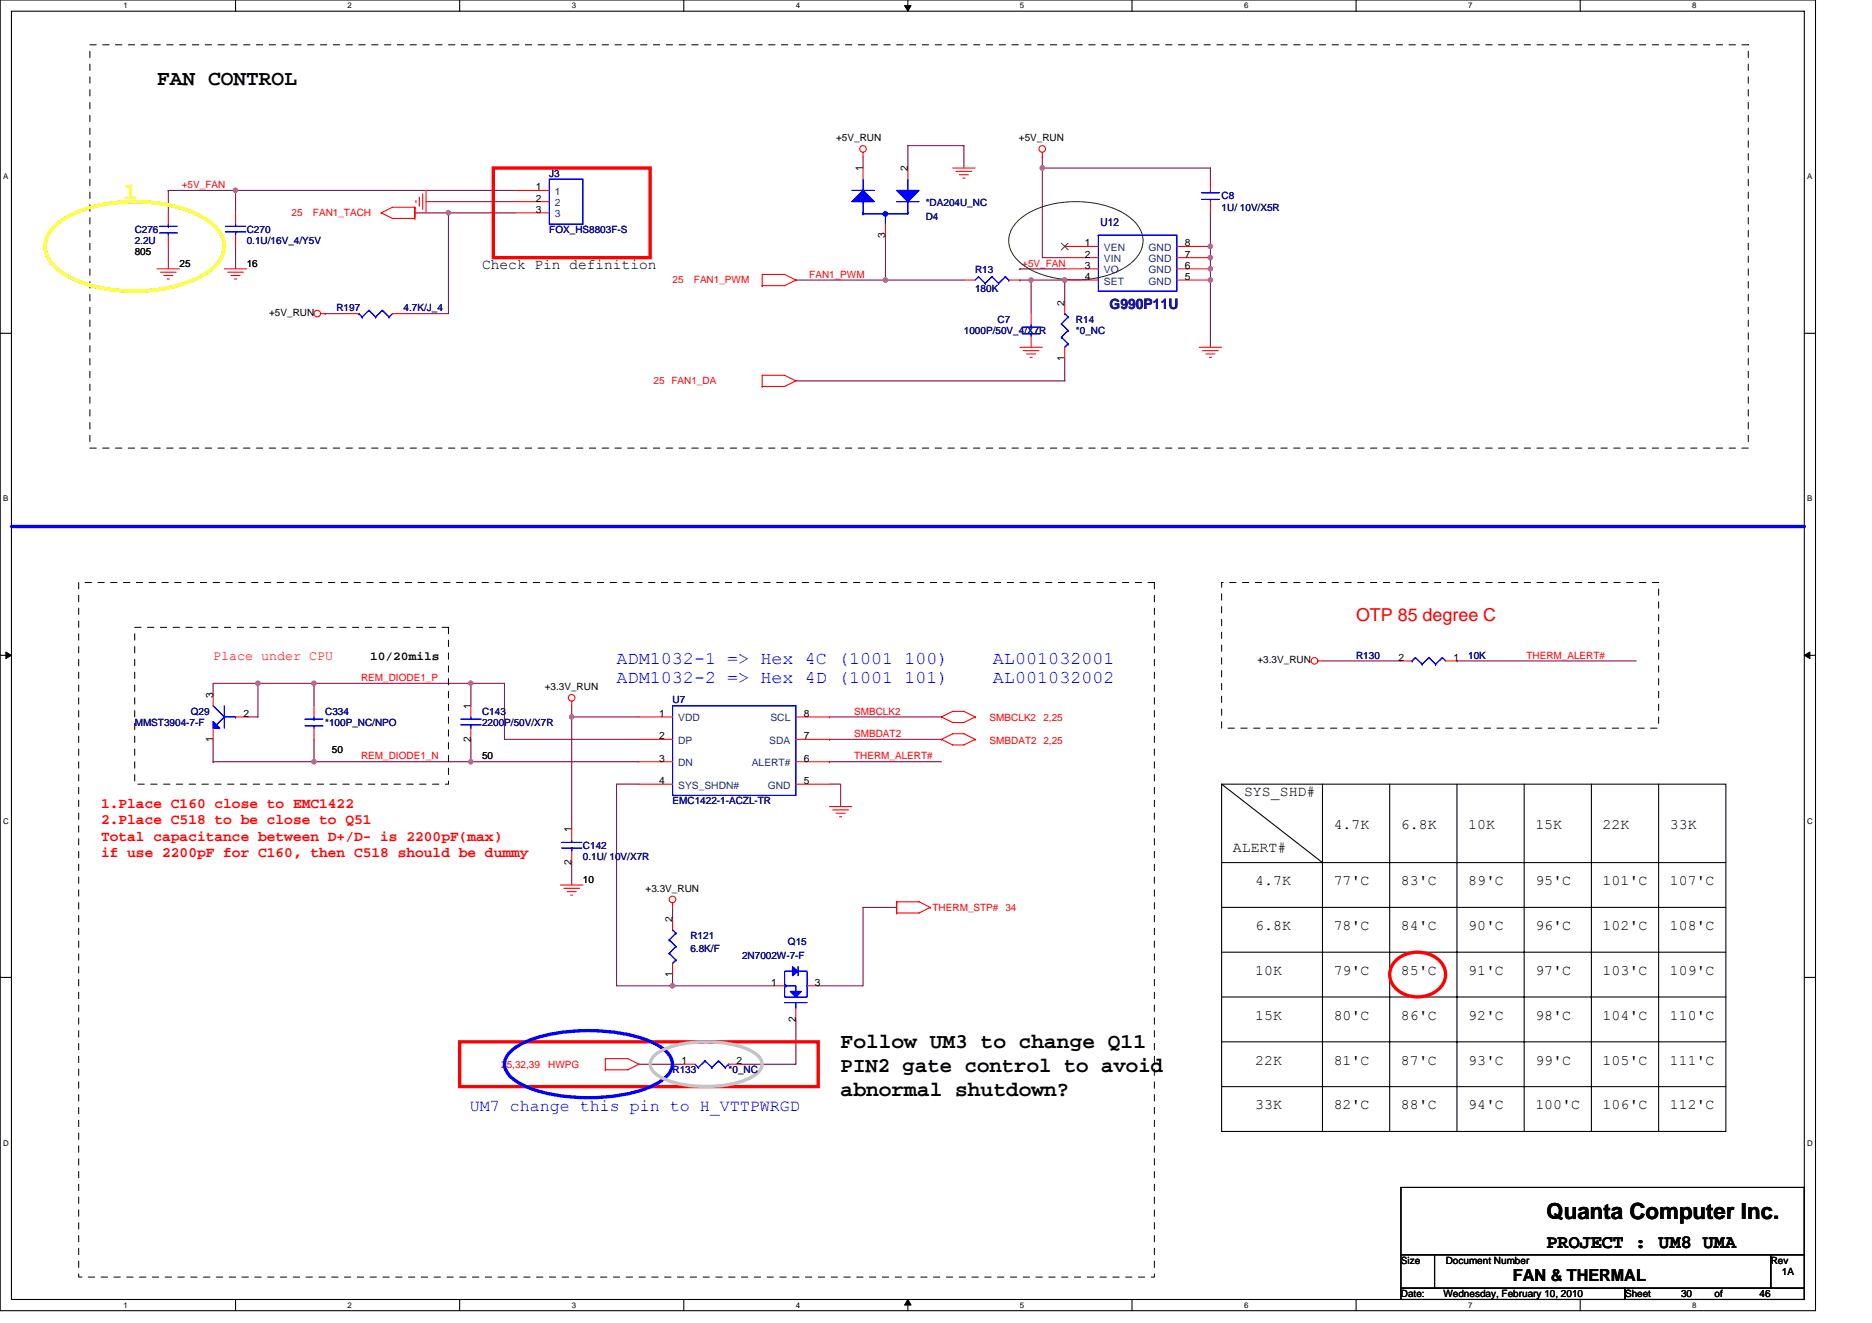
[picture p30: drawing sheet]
<svg xmlns="http://www.w3.org/2000/svg" width="297mm" height="210mm" viewBox="0 0 297 210" stroke-linecap="round" stroke-linejoin="round" font-family="sans-serif">
<defs><g id="words">
<text font-size="3.7" fill="#ff0" x="19.6" y="31.6">1</text>
<text font-size="3.5" x="245.4" y="193.5">Quanta Computer Inc.</text>
<g font-size="3.4">
<text x="24.9" y="13.5">FAN CONTROL</text>
<text x="133.4" y="166.4">Follow UM3 to change Q11</text>
<text x="133.4" y="170.2">PIN2 gate control to avoid</text>
<text x="133.4" y="174">abnormal shutdown?</text>
</g>
<text font-size="3" x="245.4" y="198.1">PROJECT : UM8 UMA</text>
<text font-size="2.8" fill="#f00" x="215.2" y="98.6">OTP 85 degree C</text>
<g font-size="2.8" fill="#00f">
<text x="97.8" y="105.4">ADM1032-1 =&gt; Hex 4C (1001 100)</text>
<text x="157.6" y="105.4">AL001032001</text>
<text x="97.8" y="108.4">ADM1032-2 =&gt; Hex 4D (1001 101)</text>
<text x="157.6" y="108.4">AL001032002</text>
</g>
<text font-size="2.6" fill="#00f" x="74.5" y="176.4">UM7 change this pin to H_VTTPWRGD</text>
<text font-size="2.6" x="240.1" y="203.4">FAN &amp; THERMAL</text>
<g font-size="2.3">
<text x="76.5" y="42.7">Check Pin definition</text>
<text x="197.4" y="126.3">SYS_SHD#</text>
<text x="211.6" y="131.6">4.7K</text>
<text x="222.3" y="131.6">6.8K</text>
<text x="233" y="131.6">10K</text>
<text x="243.6" y="131.6">15K</text>
<text x="254.3" y="131.6">22K</text>
<text x="265" y="131.6">33K</text>
<text x="195.6" y="135.2">ALERT#</text>
<text x="199.2" y="140.5">4.7K</text>
<text x="211.6" y="140.5">77'C</text>
<text x="222.3" y="140.5">83'C</text>
<text x="233" y="140.5">89'C</text>
<text x="243.6" y="140.5">95'C</text>
<text x="254.3" y="140.5">101'C</text>
<text x="265" y="140.5">107'C</text>
<text x="199.2" y="147.6">6.8K</text>
<text x="211.6" y="147.6">78'C</text>
<text x="222.3" y="147.6">84'C</text>
<text x="233" y="147.6">90'C</text>
<text x="243.6" y="147.6">96'C</text>
<text x="254.3" y="147.6">102'C</text>
<text x="265" y="147.6">108'C</text>
<text x="199.2" y="154.7">10K</text>
<text x="211.6" y="154.7">79'C</text>
<text x="222.3" y="154.7">85'C</text>
<text x="233" y="154.8">91'C</text>
<text x="243.6" y="154.8">97'C</text>
<text x="254.3" y="154.8">103'C</text>
<text x="265" y="154.8">109'C</text>
<text x="199.2" y="161.9">15K</text>
<text x="211.6" y="161.9">80'C</text>
<text x="222.3" y="161.9">86'C</text>
<text x="233" y="161.9">92'C</text>
<text x="243.6" y="161.9">98'C</text>
<text x="254.3" y="161.9">104'C</text>
<text x="265" y="161.9">110'C</text>
<text x="199.2" y="169">22K</text>
<text x="211.6" y="169">81'C</text>
<text x="222.3" y="169">87'C</text>
<text x="233" y="169">93'C</text>
<text x="243.6" y="169">99'C</text>
<text x="254.3" y="169">105'C</text>
<text x="265" y="169">111'C</text>
<text x="199.2" y="176.1">33K</text>
<text x="211.6" y="176.1">82'C</text>
<text x="222.3" y="176.1">88'C</text>
<text x="233" y="176.1">94'C</text>
<text x="243.6" y="176.1">100'C</text>
<text x="254.3" y="176.1">106'C</text>
<text x="265" y="176.1">112'C</text>
</g>
<text font-size="2.3" fill="#000080" x="176.1" y="49.1">G990P11U</text>
<g font-size="2.3" fill="#f00">
<text x="16" y="128.2">1.Place C160 close to EMC1422</text>
<text x="16" y="130.8">2.Place C518 to be close to Q51</text>
<text x="16" y="133.4">Total capacitance between D+/D- is 2200pF(max)</text>
<text x="16" y="136">if use 2200pF for C160, then C518 should be dummy</text>
</g>
<text font-size="2.1" fill="#f00" x="33.8" y="104.8">Place under CPU</text>
<text font-size="1.9" x="58.7" y="104.8">10/20mils</text>
<text font-size="1.8" fill="#000080" x="174.6" y="35.9">U12</text>
<g font-size="1.6">
<text x="132.7" y="22.4">+5V_RUN</text>
<text x="161.7" y="22.4">+5V_RUN</text>
<text x="136.9" y="27.2" transform="rotate(-90 136.9 27.2)">1</text>
<text x="144" y="27.2" transform="rotate(-90 144 27.2)">2</text>
<text x="85" y="30.2">1</text>
<text x="85" y="32">2</text>
<text x="85" y="33.8">3</text>
<text x="21.4" y="40.5">805</text>
<text x="140.5" y="37.7" transform="rotate(-90 140.5 37.7)">3</text>
<text x="172.1" y="39.1">1</text>
<text x="172.1" y="40.9">2</text>
<text x="188" y="40.9">7</text>
<text x="188" y="39.1">8</text>
<text x="28.5" y="42.3">25</text>
<text x="39.2" y="42.3">16</text>
<text x="172.1" y="42.7">3</text>
<text x="172.1" y="44.4">4</text>
<text x="188" y="44.4">5</text>
<text x="188" y="42.7">6</text>
<text x="42.7" y="50.1">+5V_RUN</text>
<text x="168.9" y="48.5" transform="rotate(-90 168.9 48.5)">2</text>
<text x="168.9" y="57.3" transform="rotate(-90 168.9 57.3)">1</text>
<text x="199.5" y="105.3">+3.3V_RUN</text>
<text x="221.9" y="104.9">2</text>
<text x="230.6" y="104.9">1</text>
<text x="33.8" y="110.8" transform="rotate(-90 33.8 110.8)">3</text>
<text x="38.6" y="113.8">2</text>
<text x="74.7" y="112.5" transform="rotate(-90 74.7 112.5)">1</text>
<text x="86.4" y="109.5">+3.3V_RUN</text>
<text x="104.6" y="113.8">1</text>
<text x="127.5" y="113.8">8</text>
<text x="33.8" y="117.7" transform="rotate(-90 33.8 117.7)">1</text>
<text x="52.7" y="119.5">50</text>
<text x="74.7" y="117.7" transform="rotate(-90 74.7 117.7)">2</text>
<text x="104.6" y="117.3">2</text>
<text x="127.5" y="117.3">7</text>
<text x="76.5" y="120.5">50</text>
<text x="104.6" y="120.9">3</text>
<text x="104.6" y="124.4">4</text>
<text x="127.5" y="124.4">5</text>
<text x="127.5" y="120.9">6</text>
<text x="90.7" y="137.3" transform="rotate(-90 90.7 137.3)">2</text>
<text x="90.7" y="132.1" transform="rotate(-90 90.7 132.1)">1</text>
<text x="92.5" y="140.1">10</text>
<text x="102.4" y="141.5">+3.3V_RUN</text>
<text x="106.7" y="146.3" transform="rotate(-90 106.7 146.3)">2</text>
<text x="106.7" y="155.1" transform="rotate(-90 106.7 155.1)">1</text>
<text x="122.4" y="156.4">1</text>
<text x="129.3" y="156.4">3</text>
<text x="126.3" y="162.2" transform="rotate(-90 126.3 162.2)">2</text>
<text x="108.1" y="168.9">1</text>
<text x="116.9" y="168.9">2</text>
<text x="222.3" y="200.6">Size</text>
<text x="229.4" y="200.6">Document Number</text>
<text x="281" y="200.6">Rev</text>
<text x="282.7" y="202.3">1A</text>
<text x="222.3" y="205.9">Date:</text>
<text x="229" y="205.9">Wednesday, February 10, 2010</text>
<text x="257.8" y="205.9">Sheet</text>
<text x="266.7" y="205.9">30</text>
<text x="272.1" y="205.9">of</text>
<text x="279.2" y="205.9">46</text>
</g>
<g font-size="1.6" fill="#f00">
<text x="28.8" y="29.9">+5V_FAN</text>
<text x="46.3" y="34.3">25</text>
<text x="49.7" y="34.3">FAN1_TACH</text>
<text x="106.7" y="45">25</text>
<text x="110.1" y="45">FAN1_PWM</text>
<text x="128.4" y="44.1">FAN1_PWM</text>
<text x="162.2" y="42.3">+5V_FAN</text>
<text x="103.7" y="61">25 FAN1_DA</text>
<text x="242.2" y="104.5">THERM_ALERT#</text>
<text x="57.3" y="108.1">REM_DIODE1_P</text>
<text x="135.5" y="113.4">SMBCLK2</text>
<text x="135.5" y="117">SMBDAT2</text>
<text x="157" y="114.5">SMBCLK2</text>
<text x="157" y="118">SMBDAT2 2,25</text>
<text x="165.6" y="114.5">2,25</text>
<text x="57.3" y="120.5">REM_DIODE1_N</text>
<text x="135.5" y="120.5">THERM_ALERT#</text>
<text x="148" y="144.5">THERM_STP# 34</text>
<text x="79.5" y="169.4">25,32,39</text>
<text x="87" y="169.4">HWPG</text>
</g>
<g font-size="1.6" fill="#000080">
<text x="87.2" y="28.1">J3</text>
<text x="146.9" y="34.8">D4</text>
<text x="146.9" y="32.7">*DA204U_NC</text>
<text x="193.8" y="31.6">C8</text>
<text x="193.8" y="33.4">1U/ 10V/X5R</text>
<text x="21.4" y="37">C276</text>
<text x="21.4" y="38.8">2.2U</text>
<text x="39.2" y="37">C270</text>
<text x="39.2" y="38.8">0.1U/16V_4/Y5V</text>
<text x="87.2" y="37">FOX_HS8803F-S</text>
<text x="154.7" y="43.4">R13</text>
<text x="154.7" y="46.4">180K</text>
<text x="53.4" y="49.4">R197</text>
<text x="64" y="49.4">4.7K/J_4</text>
<text x="152.9" y="53">1000P/50V_4/X7R</text>
<text x="158.3" y="51.2">C7</text>
<text x="170.7" y="51.2">R14</text>
<text x="170.7" y="53">*0_NC</text>
<text x="215.2" y="104.5">R130</text>
<text x="233" y="104.5">10K</text>
<text x="30.3" y="113.4">Q29</text>
<text x="51.6" y="113.4">C334</text>
<text x="76.5" y="113.4">C143</text>
<text x="106.7" y="111.7">U7</text>
<text x="21.4" y="115.2">MMST3904-7-F</text>
<text x="51.6" y="115.2">*100P_NC/NPO</text>
<text x="76.5" y="115.2">2200P/50V/X7R</text>
<text x="106.7" y="127.7">EMC1422-1-ACZL-TR</text>
<text x="92.5" y="134.8">C142</text>
<text x="92.5" y="136.5">0.1U/ 10V/X7R</text>
<text x="109.6" y="149">R121</text>
<text x="109.6" y="151.1">6.8K/F</text>
<text x="117.7" y="152.2">2N7002W-7-F</text>
<text x="125" y="150.1">Q15</text>
<text x="106.7" y="170.3">R133</text>
<text x="115.6" y="170.3">*0_NC</text>
</g>
<g font-size="1.6" fill="#004080">
<text x="88" y="30.9">1</text>
<text x="88" y="32.7">2</text>
<text x="88" y="34.5">3</text>
<text x="175.2" y="39.8">VEN</text>
<text x="175.2" y="41.6">VIN</text>
<text x="182.3" y="41.6">GND</text>
<text x="182.3" y="39.8">GND</text>
<text x="175.2" y="43.4">VO</text>
<text x="175.2" y="45.2">SET</text>
<text x="182.3" y="45.2">GND</text>
<text x="182.3" y="43.4">GND</text>
<text x="107.6" y="114.5">VDD</text>
<text x="107.6" y="118.1">DP</text>
<text x="122.1" y="118.1">SDA</text>
<text x="122.3" y="114.5">SCL</text>
<text x="107.6" y="121.6">DN</text>
<text x="107.6" y="125.2">SYS_SHDN#</text>
<text x="119.3" y="121.6">ALERT#</text>
<text x="121.8" y="125.2">GND</text>
</g>
<g font-size="1.3">
<text x="19.6" y="1.3">1</text>
<text x="55.2" y="1.3">2</text>
<text x="90.7" y="1.3">3</text>
<text x="126.3" y="1.3">4</text>
<text x="161.8" y="1.3">5</text>
<text x="197.4" y="1.3">6</text>
<text x="233" y="1.3">7</text>
<text x="268.5" y="1.3">8</text>
<text x=".5" y="28.5">A</text>
<text x="286.7" y="28.5">A</text>
<text x=".5" y="79.6">B</text>
<text x="286.7" y="79.6">B</text>
<text x=".5" y="130.7">C</text>
<text x="286.7" y="130.7">C</text>
<text x=".5" y="181.8">D</text>
<text x="286.7" y="181.8">D</text>
<text x="19.6" y="207.6">1</text>
<text x="55.2" y="207.6">2</text>
<text x="90.7" y="207.6">3</text>
<text x="126.3" y="207.6">4</text>
<text x="161.8" y="207.6">5</text>
<text x="197.4" y="207.6">6</text>
<text x="233" y="207.6">7</text>
<text x="268.5" y="207.6">8</text>
</g>
</g></defs>
<path d="M0 0h288.1v208h-288.1zM1.8 1.8h284.5v204.4h-284.5z" fill="none" stroke="#000" stroke-width=".17"/>
<g fill="#fff">
<path d="M19.6 .2h.7v1.4h-.7z"/>
<path d="M19.6 206.4h.7v1.5h-.7z"/>
</g>
<path d="M37.4 0v1.8M37.4 206.2v1.8" fill="none" stroke="#000" stroke-width=".17"/>
<g fill="#fff">
<path d="M55.2 .2h.7v1.4h-.7z"/>
<path d="M55.2 206.4h.7v1.5h-.7z"/>
</g>
<path d="M72.9 0v1.8M72.9 206.2v1.8" fill="none" stroke="#000" stroke-width=".17"/>
<g fill="#fff">
<path d="M90.7 .2h.7v1.4h-.7z"/>
<path d="M90.7 206.4h.7v1.5h-.7z"/>
</g>
<path d="M108.5 0v1.8M108.5 206.2v1.8" fill="none" stroke="#000" stroke-width=".17"/>
<g fill="#fff">
<path d="M126.3 .2h.7v1.4h-.7z"/>
<path d="M126.3 206.4h.7v1.5h-.7z"/>
</g>
<path d="M144.1 0v1.8M144.1 206.2v1.8" fill="none" stroke="#000" stroke-width=".17"/>
<path d="M143.5 .9h1.1l-.5 .9zM144.1 206.2l.5 .9h-1.1z" fill="#000" stroke="#000" stroke-width=".16"/>
<g fill="#fff">
<path d="M161.8 .2h.7v1.4h-.7z"/>
<path d="M161.8 206.4h.7v1.5h-.7z"/>
</g>
<path d="M179.6 0v1.8M179.6 206.2v1.8" fill="none" stroke="#000" stroke-width=".17"/>
<g fill="#fff">
<path d="M197.4 .2h.7v1.4h-.7z"/>
<path d="M197.4 206.4h.7v1.5h-.7z"/>
</g>
<path d="M215.2 0v1.8M215.2 206.2v1.8" fill="none" stroke="#000" stroke-width=".17"/>
<g fill="#fff">
<path d="M233 .2h.7v1.4h-.7z"/>
<path d="M233 206.4h.7v1.5h-.7z"/>
</g>
<path d="M250.7 0v1.8M250.7 206.2v1.8" fill="none" stroke="#000" stroke-width=".17"/>
<g fill="#fff">
<path d="M268.5 .2h.7v1.4h-.7z"/>
<path d="M268.5 206.4h.7v1.5h-.7z"/>
<path d="M.5 27.3h.8v1.4h-.8z"/>
<path d="M286.7 27.3h.9v1.4h-.9z"/>
<path d="M.5 78.4h.8v1.5h-.8z"/>
<path d="M286.7 78.4h.9v1.5h-.9z"/>
</g>
<path d="M0 52.9h1.8M286.3 52.9h1.8" fill="none" stroke="#000" stroke-width=".17"/>
<g fill="#fff">
<path d="M.5 129.6h.9v1.4h-.9z"/>
<path d="M286.7 129.6h1v1.4h-1z"/>
</g>
<path d="M0 104h1.8M286.3 104h1.8" fill="none" stroke="#000" stroke-width=".17"/>
<path d="M.9 103.5l.9 .5-.9 .5zM286.3 104l.9-.5v1z" fill="#000" stroke="#000" stroke-width=".16"/>
<g fill="#fff">
<path d="M.5 180.7h.9v1.4h-.9z"/>
<path d="M286.7 180.7h1v1.4h-1z"/>
</g>
<g fill="none" stroke="#000" stroke-width=".17">
<path d="M193.8 124.5h80.1v55.1h-80.1zM193.8 136.9h80.1M193.8 124.5l16 12.4M209.8 124.5v55.1M209.8 136.9h.1M220.5 124.5v55.1M231.2 124.5v55.1M241.8 124.5v55.1M252.5 124.5v55.1M263.2 124.5v55.1M0 155.1h1.8M193.8 158.2h80.1"/>
<path d="M193.8 151.1h80.1M193.8 144h80.1M286.3 155.1h1.8M193.8 172.5h80.1M193.8 165.4h80.1M222.3 188.5h64v10.6h-64zM222.3 199.1h5.3v5.4h-5.3zM227.6 199.1h53.4v5.4h-53.4zM281 199.1h5.3v5.4h-5.3zM222.3 204.5h35.5v1.7h-35.5zM257.8 204.5h28.5v1.7h-28.5z"/>
</g>
<g fill="none" stroke="#800040" stroke-width=".17">
<path d="M26.7 30.2h.1M26.7 39.1v3.6M26.7 30.2v3.6M26.7 30.2h55.1M37.4 30.2v3.6M37.4 30.2h.1M37.4 39.1v3.6M65.8 33.8h5.4M67.6 32h14.2M71.2 33.8v16h-7.2M71.2 33.8h.1M71.2 33.8h10.6"/>
<path d="M136.9 24.9v1.8M140.5 37.3v7.1M144.1 26.7v-3.6h8.8v3.6M165.4 24.9v1.8M165.4 26.7h.1M165.4 26.7v14.2h3.5M165.4 26.7h26.7v1.7M192.1 33.8v5.3M192.1 39.1h.1M192.1 39.1v16M51.6 49.8h3.6M126.3 44.4h.1"/>
<path d="M126.3 44.4h14.2M140.5 44.4h12.4M161.8 42.7h.1M161.8 44.4h7.1v3.6M161.8 44.4h.1M161.8 42.7h7.1M163.6 44.4h.1M163.6 44.4v5.4M168.9 56.9v3.6h-42.6M192.1 42.7h.1M192.1 44.4h.1M192.1 40.9h.1"/>
<path d="M33.8 117.3v3.6M40.9 108.5v5.3h-1.7M40.9 108.5h-7.1v1.7M40.9 108.5h8.9v3.5M40.9 108.5h.1M49.8 108.5h.1M49.8 108.5h30.2v8.8h21.4M49.8 117.3v3.6M74.7 108.5v3.5M74.7 117.3v3.6M74.7 108.5h.1M90.7 112v1.8"/>
<path d="M90.7 113.8h10.7M90.7 113.8h.1M90.7 113.8v17.8M131.6 113.8h.1M131.6 117.3h.1M131.6 113.8h17.8M131.6 117.3h17.8M209.8 104.9h12.5M231.2 104.9h.1M231.2 104.9h28.4M33.8 120.9h.1M33.8 120.9h67.6"/>
<path d="M49.8 120.9h.1M74.7 120.9h.1M90.7 136.9v3.6M101.4 124.5h-3.6v32h8.9M131.6 120.9h.1M131.6 124.5h1.8v3.5M131.6 120.9h17.8M106.7 156.5h.1M106.7 154.7v1.8M106.7 144v1.8M106.7 156.5h16M142.3 144h-5.4v12.5h-7.1"/>
<path d="M101.4 168.9h7.1M126.3 161.8v7.1h-8.9"/>
</g>
<g fill="#f0f" stroke="#f0f" stroke-width=".17">
<circle cx="90.7" cy="113.8" r=".35"/>
<circle cx="168.9" cy="44.4" r=".35"/>
<circle cx="163.6" cy="44.4" r=".35"/>
<circle cx="192.1" cy="42.7" r=".35"/>
<circle cx="165.4" cy="26.7" r=".35"/>
<circle cx="71.1" cy="33.8" r=".35"/>
<circle cx="37.4" cy="30.2" r=".35"/>
<circle cx="192.1" cy="44.4" r=".35"/>
<circle cx="140.5" cy="44.4" r=".35"/>
<circle cx="192.1" cy="40.9" r=".35"/>
<circle cx="192.1" cy="39.1" r=".35"/>
<circle cx="106.7" cy="156.5" r=".35"/>
<circle cx="49.8" cy="120.9" r=".35"/>
<circle cx="49.8" cy="108.4" r=".35"/>
<circle cx="40.9" cy="108.4" r=".35"/>
<circle cx="74.7" cy="120.9" r=".35"/>
<circle cx="74.7" cy="108.4" r=".35"/>
</g>
<g fill="none" stroke="#f00" stroke-width=".17">
<path d="M26.7 33.8v1.8M26.7 37.3v1.8M37.4 33.8v1.8M37.4 37.3v1.8M60.5 33.8h.1M60.5 33.8l1.8 .9h3.5M65.8 33.1v1.7M65.8 32.9h-3.5l-1.8 .9M65.8 32.9h.1M65.8 32.9v1.6M66 31.8v.4M66.5 31.3v1.4"/>
<path d="M67.1 30.8v2.5M67.6 30.2v3.6M81.8 30.2h5.4M81.8 32h5.4M81.8 33.8h5.4M136.9 24.2v.7M136.9 26.7v1.7M140.5 35.6v1.7M144.1 26.7v1.7M151.2 26.7h3.5M151.7 27.2h2.5M152.2 27.7h1.5"/>
<path d="M152.8 28.3h.3M165.4 24.9h.1M165.4 24.2v.7M168.9 39.1h5.4M186.7 39.1h5.4M192.1 28.4v1.8M192.1 32v1.8M24.9 42.7h3.6M25.5 43.2h2.5M26 43.7h1.4M26.5 44.3h.4M35.6 42.7h3.6"/>
<path d="M36.1 43.2h2.5M36.7 43.7h1.4M37.2 44.3h.3M50.9 49.8h.7M51.6 49.8h.1M55.2 49.8h1.7M62.3 49.8h1.7M120.9 43.6h3.6l1.8 .8-1.8 .9h-3.6zM120.9 45.3h.1M120.9 59.6h3.6l1.8 .9-1.8 .8h-3.6zM152.9 44.4h1.8M160.1 44.4h1.7"/>
<path d="M161.8 55.1h3.6M162.4 55.6h2.5M162.9 56.2h1.4M163.4 56.7h.4M163.6 49.8v1.8M163.6 53.3v1.8M168.9 44.4h5.4M168.9 40.9h5.4M168.9 42.7h5.4M168.9 48v1.8M168.9 55.1v1.8M186.7 44.4h5.4"/>
<path d="M186.7 40.9h5.4M186.7 42.7h5.4M190.3 55.1h3.5M190.8 55.6h2.5M191.3 56.2h1.5M191.9 56.7h.3M120.9 61.3h.1M33.8 110.2v1.8M33.8 115.6v1.7M37.4 113.8h1.8M49.8 112v1.8M49.8 115.6v1.7"/>
<path d="M74.7 112v1.8M74.7 115.6v1.7M90.7 111.3v.7M101.4 113.8h5.3M101.4 117.3h5.3M126.3 113.8h5.3M126.3 117.3h5.3M149.4 113.8l1.8-.9h1.7l1.8 .9M149.4 113.8h.1M149.4 113.8l1.8 .9h1.7l1.8-.9M149.4 117.3l1.8-.8h1.7l1.8 .8M149.4 117.3h.1"/>
<path d="M149.4 117.3l1.8 .9h1.7l1.8-.9M154.7 113.8h.1M154.7 117.3h.1M209.1 104.9h.7M222.3 104.9h1.8M229.4 104.9h1.8M90.7 131.6v1.7M90.7 135.1v1.8M101.4 120.9h5.3M101.4 124.5h5.3M126.3 120.9h5.3M126.3 124.5h5.3"/>
<path d="M131.6 128h3.6M132.1 128.5h2.5M132.7 129.1h1.4M133.2 129.6h.4M88.9 140.5h3.6M89.5 141h2.5M90 141.5h1.4M90.5 142.1h.4M106.7 143.3v.7M106.7 145.8v1.8M106.7 152.9v1.8M122.7 156.5h1.8"/>
<path d="M128.1 156.5h1.7M142.3 143.3v1.8M142.3 143.1h3.5l1.8 .9M142.3 143.1h.1M142.3 143.1v1.6M147.6 144h.1M147.6 144l-1.8 .9h-3.5M96.1 168h3.5l1.8 .9-1.8 .9h-3.5zM96.1 169.8h.1M108.5 168.9h1.8M115.6 168.9h1.8M126.3 160v1.8"/>
<circle cx="136.9" cy="23.6" r=".52"/>
<circle cx="165.4" cy="23.6" r=".52"/>
<circle cx="50.3" cy="49.8" r=".52"/>
<circle cx="90.7" cy="110.8" r=".52"/>
<circle cx="208.6" cy="104.9" r=".52"/>
<circle cx="106.7" cy="142.8" r=".52"/>
</g>
<path d="M78.3 26.7h24.9v14.2h-24.9zM221.3 152.7a5 5 0 0 1 7.7 .6 3.3 3.3 0 0 1-2.3 4.6 4.9 4.9 0 0 1-5.8-1.8 2.96 2.96 0 0 1 .4-3.4zM72.9 165.4h56.9v7.1h-56.9z" fill="none" stroke="#f00" stroke-width=".53"/>
<path d="M14.3 7.1h263.1v64h-263.1zM12.5 92.5h170.7v110.2h-170.7zM21.4 99.6h49.8v24.9h-49.8zM193.8 92.5h69.4v23.1h-69.4z" fill="none" stroke="#000" stroke-width=".16" stroke-dasharray="1 1 1 1 1 1 1 1"/>
<path d="M161.5 35.1a13.4 13.4 0 0 1 9.2-3.1 13.4 13.4 0 0 1 9.2 3.1 4.1 4.1 0 0 1 0 6.2 13.4 13.4 0 0 1-9.2 3.1 13.3 13.3 0 0 1-9.2-3.1 4.1 4.1 0 0 1 0-6.2z" fill="none" stroke="#008000" stroke-width=".17"/>
<path d="M1.8 83.6h284.5M80.9 167a12.5 12.5 0 0 1 6.2-2.8 29.5 29.5 0 0 1 16.2 1.2 5.9 5.9 0 0 1 3.3 2.8 2.81 2.81 0 0 1-1.5 3.2 19.6 19.6 0 0 1-10.1 2.8 26.6 26.6 0 0 1-11.6-1.8 5.9 5.9 0 0 1-3.2-2.8 2.54 2.54 0 0 1 .7-2.6z" fill="none" stroke="#00f" stroke-width=".53"/>
<path d="M8.6 36a16.3 16.3 0 0 1 9.5-3.8 23.6 23.6 0 0 1 14.4 2.5 5.6 5.6 0 0 1 3.1 4.4 5.6 5.6 0 0 1-3.1 4.4 23.8 23.8 0 0 1-15.9 2.3 15.5 15.5 0 0 1-8-3.6 4.1 4.1 0 0 1 0-6.2z" fill="none" stroke="#ff0" stroke-width=".53"/>
<path d="M104 167.4a13.5 13.5 0 0 1 8-2 13.5 13.5 0 0 1 8.1 2 1.77 1.77 0 0 1 0 3 13.5 13.5 0 0 1-8.1 2 13.4 13.4 0 0 1-8-2 1.77 1.77 0 0 1 0-3z" fill="none" stroke="#c0c0c0" stroke-width=".53"/>
<g fill="none" stroke="#00f" stroke-width=".17">
<path d="M25.3 35.9h2.8M25.3 37h2.8M26.7 37v.3M26.7 35.9h.1M26.7 35.6v.3M35.8 36.8h3.2M35.8 35.9h3.2M37.4 35.6v.3M37.4 36.8h.1M37.4 36.8v.5M87.2 28.4h5.3v7.2h-5.3zM135.2 30.2h3.5"/>
<path d="M136.9 28.4v1.8M136.9 32v2M136.9 34h.1M136.9 34h3.2M140.5 34.3v1.3M142.3 32h3.5M144.1 32v2h-3.2M144.1 28.4v1.8M174.3 37.3h12.4v8.9h-12.4zM174.3 37.3h.1M190.6 31.6h2.9M190.6 30.6h2.9"/>
<path d="M192.1 30.2v.4M192.1 31.6h.1M192.1 31.6v.4M56.9 49.8h.1M56.9 49.8l.6 .5M57.5 50.3h.1M58.5 49.3h.1M58.5 49.3l1.1 1M58.5 49.3l-1 1M59.6 50.3h.1M60.7 49.3h.1M60.7 49.3l1 1"/>
<path d="M60.7 49.3l-1.1 1M61.7 50.3h.1M62.3 49.8l-.6 .5M155.3 43.9h.1M155.3 43.9l-.6 .5M155.3 43.9l1 1.1M156.3 45h.1M157.4 43.9h.1M157.4 43.9l-1.1 1.1M157.4 43.9l1.1 1.1M158.5 45h.1M159.5 43.9h.1"/>
<path d="M159.5 43.9l-1 1.1M159.5 43.9l.6 .5M160.1 44.4h.1M162.2 51.9h2.8M162.2 53h2.8M163.6 53v.3M163.6 51.9h.1M163.6 51.6v.3M168.4 53.5h.1M168.4 51.4h.1M168.4 53.5l1.1 1.1M168.4 51.4l1.1 1.1"/>
<path d="M168.9 49.8h.1M168.9 49.8l.6 .5M169.5 54.6h.1M169.5 52.5h.1M169.5 50.3h.1M169.5 54.6l-.6 .5M169.5 52.5l-1.1 1M169.5 50.3l-1.1 1.1M33.8 112l1.8 1.8M34.4 115h.1M35.6 113.8h.1M35.6 112v3.6"/>
<path d="M35.6 113.8l-1.2 1.2M35.6 113.8h1.8M37.4 113.8h.1M48.4 114.2h2.8M48.4 115.2h2.8M49.8 115.2v.4M49.8 114.2h.1M49.8 113.8v.4M73.1 115h3.2M73.1 114.2h3.2M74.7 113.8v.4M74.7 115h.1"/>
<path d="M74.7 115v.6M106.7 112h19.6v14.2h-19.6zM224.1 104.9h.1M224.6 104.4h.1M224.6 104.4l1.1 1M224.6 104.4l-.5 .5M225.7 105.4h.1M226.7 104.4h.1M226.7 104.4l1.1 1M226.7 104.4l-1 1M227.8 105.4h.1M228.9 104.4h.1"/>
<path d="M228.9 104.4l.5 .5M228.9 104.4l-1.1 1M89.1 134.6h3.2M89.1 133.7h3.2M90.7 133.3v.4M90.7 134.6h.1M90.7 134.6v.5M106.2 151.3h.1M106.2 149.2h.1M106.2 151.3l1 1.1M106.2 149.2l1 1M106.7 147.6h.1"/>
<path d="M106.7 147.6l.5 .5M107.2 152.4h.1M107.2 150.2h.1M107.2 148.1h.1M107.2 152.4l-.5 .5M107.2 150.2l-1 1.1M107.2 148.1l-1 1.1M124.5 159.1h3.6M124.5 156.5v-.2h.2v.3h-.2M124.5 156.5h.1M125.7 154.2h-1.2v2.3M126.3 159.1v.9"/>
<path d="M126.6 154.2h1.5v4h-3.6v-1.7h1.8v.9M126.6 153.4v1.5M110.3 168.9l.5 .5M110.8 169.4h.1M111.9 168.4h.1M111.9 168.4l-1.1 1M111.9 168.4l1 1M112.9 169.4h.1M114 168.4h.1M114 168.4l-1.1 1M114 168.4l1.1 1M115.1 169.4h.1"/>
<path d="M115.6 168.9h.1M115.6 168.9l-.5 .5"/>
</g>
<g fill="#00f" stroke="#00f" stroke-width=".17">
<path d="M135.2 32l1.7-1.8 1.8 1.8z" fill-rule="evenodd"/>
<path d="M142.3 30.2h3.5l-1.7 1.8z" fill-rule="evenodd"/>
<path d="M135.2 32l1.7-1.8 1.8 1.8z" fill-rule="evenodd"/>
<path d="M142.3 30.2h3.5l-1.7 1.8z" fill-rule="evenodd"/>
<path d="M33.8 114.5l1.1 1.1h-1.1z" fill-rule="evenodd"/>
<path d="M33.8 114.5l1.1 1.1h-1.1z" fill-rule="evenodd"/>
<path d="M125.4 157.4h1.8l-.9 .8z" fill-rule="evenodd"/>
<path d="M125.7 153.4l.9 .8-.9 .7z" fill-rule="evenodd"/>
<path d="M125.4 157.4h1.8l-.9 .8z" fill-rule="evenodd"/>
<path d="M125.7 153.4l.9 .8-.9 .7z" fill-rule="evenodd"/>
<circle cx="140.5" cy="33.9" r=".35"/>
</g>
<path d="M168.4 38.6l1.1 1.1M169.5 38.6l-1.1 1.1" fill="none" stroke="#804000" stroke-width=".16"/>
<use href="#words"/>
</svg>
